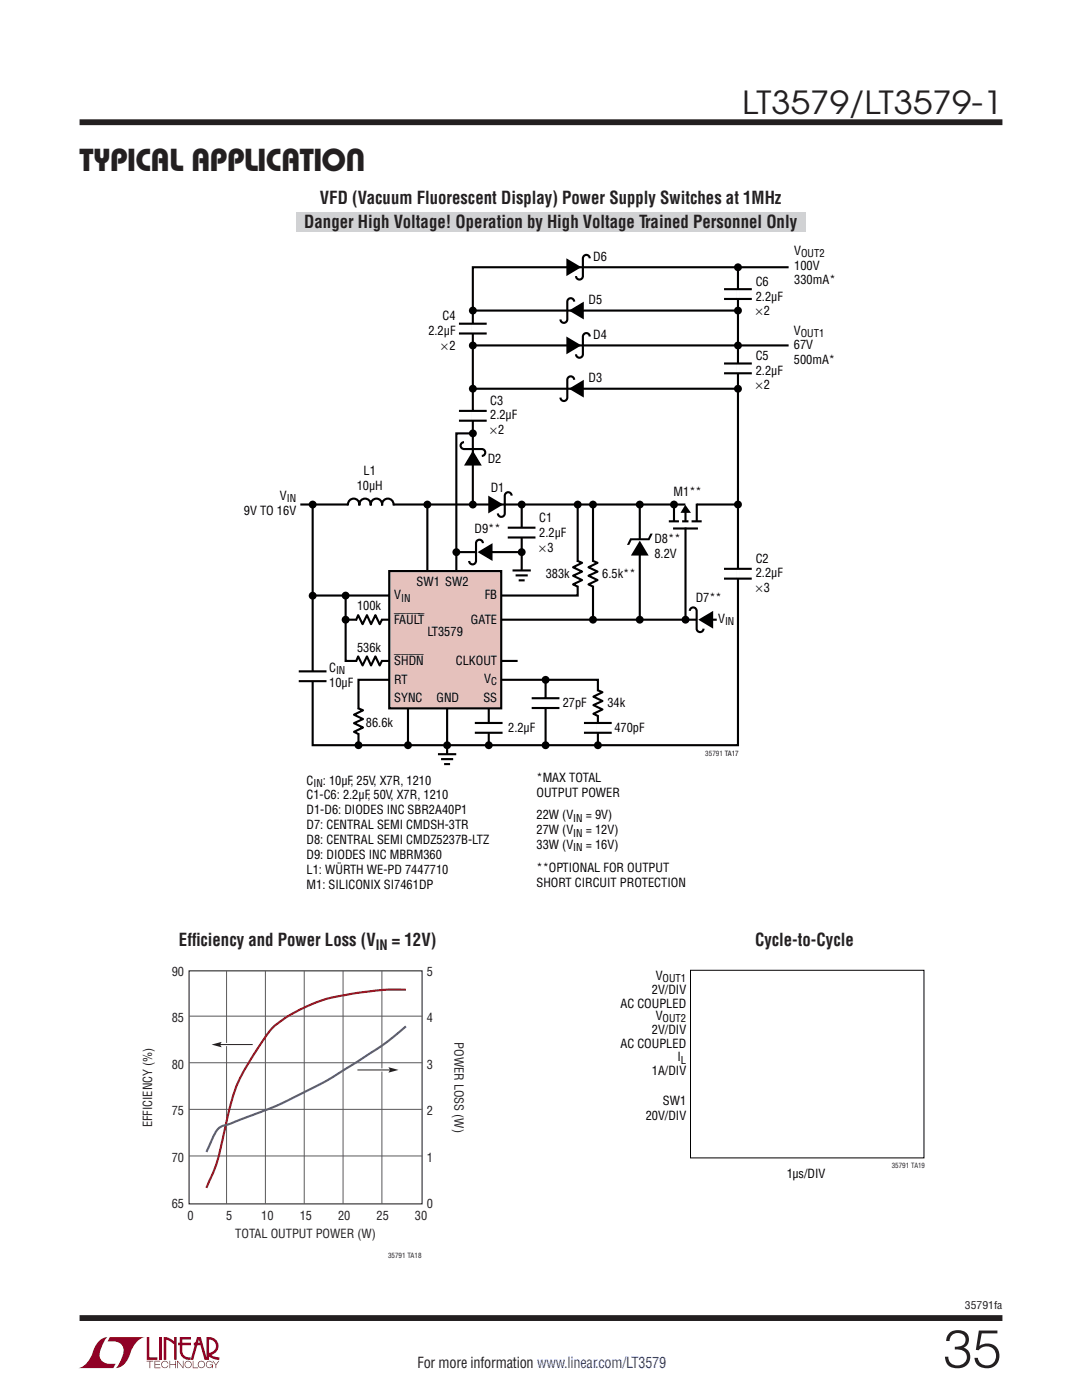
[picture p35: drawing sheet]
<svg xmlns="http://www.w3.org/2000/svg" width="216mm" height="279mm" viewBox="0 0 216 279" stroke-linecap="round" stroke-linejoin="round" font-family="sans-serif">
<defs><g id="words">
<text font-size="10.6" fill="#231f20" x="188.2" y="272.9">35</text>
<g font-size="6.3" fill="#231f20">
<text x="148.1" y="22.8">LT3579/LT3579-1</text>
<text x="15.9" y="34.1">TYPICAL APPLICATION</text>
</g>
<g font-size="3.5" fill="#231f20">
<text x="63.8" y="40.6">VFD (Vacuum Fluorescent Display) Power Supply Switches at 1MHz</text>
<text x="60.7" y="45.6">Danger High Voltage! Operation by High Voltage Trained Personnel Only</text>
<text x="35.7" y="188.8">Eff</text>
<text x="38.3" y="188.8">iciency and Power Loss (V</text>
<text x="78.2" y="188.8">= 12V)</text>
<text x="150.7" y="188.8">Cycle-to-Cycle</text>
</g>
<text font-size="3" fill="#231f20" x="83.3" y="273.1">For more information www.linear.com/LT3579</text>
<text font-size="2.8" fill="#231f20" x="75" y="189.5">IN</text>
<g font-size="2.5">
<text x="118.4" y="52.1">D6</text>
<text x="158.5" y="53.8">100V</text>
<text x="158.5" y="50.8">V</text>
<text x="150.8" y="57">C6</text>
<text x="150.8" y="60">2.2µF</text>
<text x="158.5" y="56.8">330mA*</text>
<text x="88.3" y="63.9">C4</text>
<text x="117.4" y="60.7">D5</text>
<text x="150.8" y="63">×2</text>
<text x="85.5" y="66.9">2.2µF</text>
<text x="88.1" y="69.9">×2</text>
<text x="118.4" y="67.6">D4</text>
<text x="150.8" y="71.8">C5</text>
<text x="158.4" y="66.8">V</text>
<text x="158.4" y="69.7">67V</text>
<text x="117.4" y="76.3">D3</text>
<text x="150.8" y="74.7">2.2µF</text>
<text x="150.8" y="77.7">×2</text>
<text x="158.4" y="72.7">500mA*</text>
<text x="97.8" y="80.7">C3</text>
<text x="97.8" y="83.7">2.2µF</text>
<text x="97.8" y="86.7">×2</text>
<text x="72.5" y="94.9">L1</text>
<text x="97.3" y="92.4">D2</text>
<text x="55.9" y="99.7">V</text>
<text x="71.2" y="97.9">10µH</text>
<text x="97.9" y="98.1">D1</text>
<text x="134.4" y="99">M1**</text>
<text x="48.7" y="102.7">9V TO 16V</text>
<text x="94.7" y="106.4">D9**</text>
<text x="107.6" y="104.2">C1</text>
<text x="107.6" y="107.1">2.2µF</text>
<text x="107.6" y="110.1">×3</text>
<text x="130.6" y="108.4">D8**</text>
<text x="130.6" y="111.4">8.2V</text>
<text x="150.8" y="112.3">C2</text>
<text x="78.7" y="119.6">V</text>
<text x="83.1" y="116.9">SW1 SW2</text>
<text x="96.7" y="119.6">FB</text>
<text x="108.9" y="115.3">383k</text>
<text x="120.2" y="115.3">6.5k**</text>
<text x="150.8" y="115.2">2.2µF</text>
<text x="150.8" y="118.2">×3</text>
<text x="71.2" y="121.8">100k</text>
<text x="78.7" y="124.6">FAULT</text>
<text x="94" y="124.6">GATE</text>
<text x="138.8" y="120.1">D7**</text>
<text x="143.3" y="124.3">V</text>
<text x="71.2" y="130.2">536k</text>
<text x="85.3" y="127">LT3579</text>
<text x="65.7" y="134.1">C</text>
<text x="65.7" y="137">10µF</text>
<text x="78.7" y="136.5">RT</text>
<text x="78.7" y="132.7">SHDN</text>
<text x="91" y="132.7">CLKOUT</text>
<text x="96.6" y="136.2">V</text>
<text x="78.7" y="140">SYNC</text>
<text x="87.1" y="140">GND</text>
<text x="96.4" y="140">SS</text>
<text x="112.3" y="141.2">27pF</text>
<text x="121.2" y="141.1">34k</text>
<text x="73" y="145">86.6k</text>
<text x="101.4" y="146">2.2µF</text>
<text x="122.6" y="146">470pF</text>
<text x="61.2" y="159.5">C1-C6: 2.2µF, 50V, X7R, 1210</text>
<text x="61.2" y="156.6">C</text>
<text x="64.4" y="156.6">: 10µF, 25V, X7R, 1210</text>
<text x="107.1" y="156.1">*MAX TOTAL</text>
<text x="107.1" y="159.1">OUTPUT POWER</text>
<text x="61.2" y="162.5">D1-D6: DIODES INC SBR2A40P1</text>
<text x="61.2" y="165.5">D7: CENTRAL SEMI CMDSH-3TR</text>
<text x="107.1" y="166.4">27W (V</text>
<text x="107.1" y="163.5">22W (V</text>
<text x="116.9" y="163.5">= 9V)</text>
<text x="116.9" y="166.4">= 12V)</text>
<text x="61.2" y="168.4">D8: CENTRAL SEMI CMDZ5237B-LTZ</text>
<text x="61.2" y="171.4">D9: DIODES INC MBRM360</text>
<text x="107.1" y="169.4">33W (V</text>
<text x="116.9" y="169.4">= 16V)</text>
<text x="61.2" y="174.4">L1: WÜRTH WE-PD 7447710</text>
<text x="61.2" y="177.3">M1: SILICONIX SI7461DP</text>
<text x="107.1" y="174.1">**OPTIONAL FOR OUTPUT</text>
<text x="107.1" y="177.1">SHORT CIRCUIT PROTECTION</text>
<text x="130.9" y="195.5">V</text>
<text x="123.8" y="201.1">AC COUPLED</text>
<text x="130.1" y="198.3">2V/DIV</text>
<text x="130.9" y="203.5">V</text>
<text x="123.8" y="209.2">AC COUPLED</text>
<text x="130.1" y="206.3">2V/DIV</text>
<text x="130.1" y="214.6">1A/DIV</text>
<text x="135.2" y="211.8">I</text>
<text x="132.3" y="220.6">SW1</text>
<text x="128.9" y="223.4">20V/DIV</text>
<text x="157" y="235">1µs/DIV</text>
</g>
<g font-size="2.5" fill="#231f20">
<text x="34.3" y="194.8">90</text>
<text x="85.2" y="194.8">5</text>
<text x="34.3" y="204.1">85</text>
<text x="85.2" y="204.1">4</text>
<text x="90.7" y="208" transform="rotate(90 90.7 208)">POWER LOSS (W)</text>
<text x="34.3" y="213.3">80</text>
<text x="85.2" y="213.3">3</text>
<text x="30.4" y="225" transform="rotate(-90 30.4 225)">EFFICIENCY (%)</text>
<text x="34.3" y="222.6">75</text>
<text x="85.2" y="222.6">2</text>
<text x="34.3" y="231.9">70</text>
<text x="85.2" y="231.9">1</text>
<text x="34.3" y="241.2">65</text>
<text x="37.4" y="243.6">0</text>
<text x="45.1" y="243.6">5</text>
<text x="52.1" y="243.6">10</text>
<text x="59.8" y="243.6">15</text>
<text x="67.5" y="243.6">20</text>
<text x="75.1" y="243.6">25</text>
<text x="82.8" y="243.6">30</text>
<text x="85.2" y="241.2">0</text>
<text x="47" y="247">TOTAL OUTPUT POWER (W)</text>
</g>
<g font-size="2.1">
<text x="159.9" y="51.4">OUT2</text>
<text x="159.8" y="67.3">OUT1</text>
<text x="57.2" y="100.2">IN</text>
<text x="80" y="120.1">IN</text>
<text x="144.7" y="124.8">IN</text>
<text x="67.1" y="134.6">IN</text>
<text x="98" y="136.8">C</text>
<text x="62.5" y="157.1">IN</text>
<text x="114.4" y="164">IN</text>
<text x="114.4" y="167">IN</text>
<text x="114.4" y="169.9">IN</text>
<text x="132.2" y="196">OUT1</text>
<text x="132.2" y="204">OUT2</text>
<text x="135.9" y="212.3">L</text>
</g>
<text font-size="2.1" fill="#231f20" x="192.5" y="261.2">35791fa</text>
<g font-size="1.4" fill="#231f20">
<text x="140.7" y="150.9">35791 TA17</text>
<text x="177.9" y="233">35791 TA19</text>
<text x="77.4" y="251">35791 TA18</text>
</g>
</g></defs>
<g fill="#900126">
<path d="M29.3 266.8h.5v4.1h1.6v.5h-2.1z"/>
<path d="M20 267.4l1-.5h.5h-.1a6.2 6.2 0 0 0-1.5 4 2.58 2.58 0 0 0 3.2 1.3l-.5 .8h-7a4.9 4.9 0 0 0 3.1-3.8l.4-.7z"/>
<path d="M21.9 266.9h7a4.9 4.9 0 0 0-3.1 3.7 3.2 3.2 0 0 1-2.7 2.4h.1a6.2 6.2 0 0 0 1.4-4.1 2.58 2.58 0 0 0-3.1-1.2z"/>
<path d="M31.8 266.8h.5v4.6h-.5z"/>
<path d="M32.7 266.8l1 .2 1 .7v-.9h.5v4.6h-.5v-3.1l-1.5-.9v4h-.5z"/>
<path d="M29.3 271.6h1.3v.1h-.6v1.3h-.2v-1.3h-.5z"/>
<path d="M30.8 271.6h1.2v.1h-1v.5h.9v.2h-.9v.5h1v.1h-1.2z"/>
<path d="M33.8 271.6h.2v.6h1v-.6h.1v1.4h-.1v-.6h-1v.6h-.2z"/>
<path d="M35.4 271.6h.1l1 1.2v-1.2h.1v1.4l-1.1-1.2v1.2h-.1z"/>
<path d="M38.5 271.6h.1v1.3h.9v.1h-1z"/>
<path d="M42.4 271.6h.1l.6 .7 .5-.7h.2l-.7 .8v.6h-.1v-.6z"/>
<path d="M35.9 266.8h2.2v.5h-1.7v.7h1.7v.5h-1.7v1.1a1.32 1.32 0 0 0 1.6 1.3v.5l1.3-4.6h.8l1.1 4.1v-4.1a1.84 1.84 0 0 1 2.3 1.4 1.84 1.84 0 0 1-1.4 2.2l.7 .4 1 .1v.5l-1.2-.2-1.1-.6v-.6a1.34 1.34 0 0 0 1.6-1.2 1.34 1.34 0 0 0-1.4-1.5v4.1h-.9l-.8-2.9h-1.3v-.5h1.2l-.2-.7-1.1 4.1a2.06 2.06 0 0 1-2.7-1.3v-1.6h-.4v-.5h.4z"/>
<path d="M37 271.8a.72 .72 0 0 1 1.2 .1 .72 .72 0 0 1-.4 1.1 .72 .72 0 0 1-1-.7h.2a.59 .59 0 0 0 .8 .5 .59 .59 0 0 0 .2-.9 .59 .59 0 0 0-1 .2v.2h-.2z"/>
<path d="M39.7 271.8a.72 .72 0 0 1 1.1 .1 .72 .72 0 0 1-.4 1.1 .72 .72 0 0 1-.9-.7h.1a.59 .59 0 0 0 .8 .5 .59 .59 0 0 0 .2-.9 .59 .59 0 0 0-1 .2v.2h-.1z"/>
<path d="M41.3 271.8a.72 .72 0 0 1 1.2 .2h-.2a.59 .59 0 0 0-.9-.1 .59 .59 0 0 0 .1 .9 .59 .59 0 0 0 .9-.4h-.5v-.1h.6v.7h-.1v-.3a.73 .73 0 0 1-1.1 .2 .73 .73 0 0 1 0-1.1z"/>
<path d="M32.4 271.8a.71 .71 0 0 1 1.2 .3h-.1a.59 .59 0 0 0-.9-.3 .59 .59 0 0 0-.1 1 .59 .59 0 0 0 .9-.3h.2a.73 .73 0 0 1-1.1 .4 .73 .73 0 0 1-.1-1.1z"/>
</g>
<path d="M15.9 24.4h184.1M15.9 263h184.1" fill="none" stroke="#231f20" stroke-width="1.2" stroke-linecap="butt"/>
<g fill="none" stroke="#000" stroke-width=".42">
<path d="M117.7 51.6a.68 .68 0 0 0-.7-.7 .68 .68 0 0 0-.7 .7v3.5a.69 .69 0 0 1-.7 .7 .69 .69 0 0 1-.7-.7M114.6 60.2a.69 .69 0 0 0-.7-.7 .69 .69 0 0 0-.7 .7v3.5a.68 .68 0 0 1-.7 .7 .68 .68 0 0 1-.7-.7M114.6 75.8a.69 .69 0 0 0-.7-.7 .69 .69 0 0 0-.7 .7v3.5a.68 .68 0 0 1-.7 .7 .68 .68 0 0 1-.7-.7M117.7 67.2a.68 .68 0 0 0-.7-.7 .68 .68 0 0 0-.7 .7v3.5a.69 .69 0 0 1-.7 .7 .69 .69 0 0 1-.7-.7M92.6 88.3a.68 .68 0 0 0-.7 .6 .68 .68 0 0 0 .7 .7h3.5a.69 .69 0 0 1 .7 .7 .69 .69 0 0 1-.7 .7M102.1 98.9a.68 .68 0 0 0-.7-.7 .68 .68 0 0 0-.7 .7v3.6a.69 .69 0 0 1-.7 .7 .69 .69 0 0 1-.7-.7M59.9 100.7h87.2M69 118.9v13h34.3M69.4 100.9a1.16 1.16 0 0 1 1.2-1.4 1.16 1.16 0 0 1 1.1 1.4 1.15 1.15 0 0 1 1.1-1.4 1.15 1.15 0 0 1 1.2 1.4 1.15 1.15 0 0 1 1.1-1.4 1.15 1.15 0 0 1 1.2 1.4 1.16 1.16 0 0 1 1.1-1.4 1.16 1.16 0 0 1 1.1 1.4M101.3 105.3h5.5M101.3 107.3h5.5M102.3 113.8h3.6"/>
<path d="M102.9 114.8h2.4M103.5 115.8h1.2M104.1 100.7v13.8M115.3 100.7v18.2h-52.9M133.5 104h2M134.3 105.5h5M134.5 100.5v3.5M136.1 104h1.3M136.8 101.5v2.5M138 104h2M139 100.5v3.5M69 123.7h74"/>
<path d="M137.6 121.9a.68 .68 0 0 1 .7-.7 .68 .68 0 0 1 .7 .7v3.6a.69 .69 0 0 0 .7 .6 .69 .69 0 0 0 .7-.6M71.5 148.7v-13h47.8v13"/>
</g>
<g fill="#000">
<path d="M113 51.6l3 1.7-3 1.8zM113.5 62l3-1.8v3.5zM113.5 77.6l3-1.8v3.5zM113 67.2l3 1.7-3 1.8zM94.4 89.9l1.7 3h-3.5zM97.4 98.9l3 1.8-3 1.8zM136.8 101.2l.6 .9h-1.2zM139.3 123.7l3-1.8v3.6z"/>
<circle cx="91.1" cy="110.2" r=".79"/>
<circle cx="104.1" cy="110.2" r=".79"/>
<circle cx="104.1" cy="100.7" r=".79"/>
<circle cx="134.5" cy="100.7" r=".79"/>
</g>
<path d="M114.1 53.3h2.2M113.2 62h2.2M113.2 77.6h2.2M114.1 68.9h2.2M94.4 89.7v2.2M69.5 100.7h9M98.5 100.7h2.2M104.1 105.3v2M134.5 100.7h4.5M139.1 123.7h2.2" fill="none" stroke="#fff" stroke-width=".71" stroke-linecap="butt"/>
<path d="M104.1 113.9v2.2" fill="none" stroke="#fff" stroke-width=".97" stroke-linecap="butt"/>
<path d="M136.8 101.2l.6 .9h-1.2z" fill="none" stroke="#000" stroke-width=".49"/>
<path d="M77.7 114h22.3v27.4h-22.3z" fill="#e5c1bc"/>
<g fill="none" stroke="#000" stroke-width=".42">
<path d="M144.5 57.7h5.5M144.5 59.7h5.5M147.3 53.5v95.2h-84.9v-48M157.4 53.3h-63v47.4M91.6 64.6h5.5M91.6 66.6h5.5M94.2 68.9h63.2M94.4 77.6h52.7M94.4 62h52.7M144.5 72.5h5.5M144.5 74.5h5.5M91.6 82h5.5"/>
<path d="M91.6 84h5.5M94.4 86.5h-3.3v27.5M77.7 114h22.3v27.4h-22.3zM85.3 100.9v13.1M91.1 110.2h13M96.4 108.4a.69 .69 0 0 0-.7-.7 .69 .69 0 0 0-.7 .7v3.5a.68 .68 0 0 1-.7 .7 .68 .68 0 0 1-.7-.6M115.1 111.9l1.1 .4-1.9 .9 1.9 .9-1.9 .8 1.9 .9-1.9 .8 1 .5M118.2 111.9l1 .4-1.8 .9 1.8 .9-1.8 .8 1.8 .9-1.8 .8 1 .5M118.3 100.7v23M127.7 100.7v23M136.8 105.3v18.4M144.5 113.5h5.5"/>
<path d="M144.5 115.5h5.5M59.6 134h5.5M59.6 135.9h5.5M76.2 123.6l-.4 1-.9-1.8-.9 1.8-.8-1.8-.9 1.8-.8-1.8-.5 1M76.2 131.8l-.4 1-.9-1.8-.9 1.8-.8-1.8-.9 1.8-.8-1.8-.5 1M106.1 139.3h5.5M108.9 135.7v13M119.2 137.7l1 .4-1.8 .9 1.8 .9-1.8 .8 1.8 .9-1.8 .8 1 .5M71.4 141.3l1 .5-1.8 .8 1.8 .9-1.8 .8 1.8 .9-1.8 .9 1 .4M81.4 141.4v7.3M87.4 150.5h3.6M88 151.5h2.4"/>
<path d="M88.6 152.5h1.2M89.2 141.4v9.6M94.7 144.3h5.6M94.7 146.2h5.6M97.5 141.3v7.4M106.1 141.3h5.5M116.5 144.3h5.6M116.5 146.2h5.6"/>
</g>
<g fill="#000">
<path d="M95.3 110.2l3-1.8v3.6zM127.7 107.9l1.7 3h-3.5zM125.7 107.4h3.6l.5-.9h.4l-.6 1.3h-3.6l-.4 .9h-.5z"/>
<circle cx="147.3" cy="53.3" r=".79"/>
<circle cx="94.3" cy="69" r=".79"/>
<circle cx="94.4" cy="77.6" r=".79"/>
<circle cx="94.4" cy="62" r=".79"/>
<circle cx="147.3" cy="77.6" r=".79"/>
<circle cx="147.3" cy="68.9" r=".79"/>
<circle cx="147.3" cy="62" r=".79"/>
<circle cx="94.4" cy="86.5" r=".79"/>
<circle cx="62.4" cy="118.9" r=".79"/>
<circle cx="62.4" cy="100.7" r=".79"/>
<circle cx="69" cy="118.9" r=".79"/>
<circle cx="85.3" cy="100.7" r=".79"/>
<circle cx="94.3" cy="100.7" r=".79"/>
<circle cx="115.3" cy="100.7" r=".79"/>
<circle cx="118.3" cy="100.7" r=".79"/>
<circle cx="127.7" cy="100.7" r=".79"/>
<circle cx="147.3" cy="100.7" r=".79"/>
<circle cx="69" cy="123.7" r=".79"/>
<circle cx="108.9" cy="135.7" r=".79"/>
<circle cx="118.3" cy="123.7" r=".79"/>
<circle cx="127.7" cy="123.7" r=".79"/>
<circle cx="136.8" cy="123.7" r=".79"/>
<circle cx="71.5" cy="148.7" r=".79"/>
<circle cx="81.4" cy="148.7" r=".79"/>
<circle cx="89.2" cy="148.7" r=".79"/>
<circle cx="97.5" cy="148.7" r=".79"/>
<circle cx="108.9" cy="148.7" r=".79"/>
<circle cx="119.3" cy="148.7" r=".79"/>
</g>
<g fill="none" stroke="#fff" stroke-width=".71" stroke-linecap="butt">
<path d="M147.3 57.7v2M94.4 64.6v2M147.3 72.6v1.9M94.4 82v2M95 110.2h2.2M115.2 112.1v4.8M118.3 112.1v4.8M127.7 107.6v2.2M147.2 113.6v1.9M62.4 134v1.9M71.2 123.7h4.9M71.2 131.9h4.9"/>
<path d="M108.9 139.4v1.9M119.3 137.9v4.8M71.5 141.5v4.8M97.5 144.3v1.9M119.3 144.3v1.9"/>
</g>
<path d="M89.2 150.5v2.2" fill="none" stroke="#fff" stroke-width=".97" stroke-linecap="butt"/>
<path d="M37.7 193.8h46.5v46.5h-46.5z" fill="none" stroke="#231f20" stroke-width=".21"/>
<path d="M45.2 193.8v46.5M53 193.8v46.5M60.7 193.8v46.5M68.5 193.8v46.5M76.2 193.8v46.5M37.7 202.8h46.5M37.7 212.1h46.5M37.7 221.4h46.5M37.7 230.7h46.5" fill="none" stroke="#57585a" stroke-width=".2"/>
<path d="M81 197.5a58 58 0 0 0-17.4 2.4 28.9 28.9 0 0 0-9.4 5.4l-3.3 4.7a31.8 31.8 0 0 0-5.6 13.3l-.7 3.3a35.7 35.7 0 0 1-3.4 10.5" fill="none" stroke="#981a1e" stroke-width=".42"/>
<path d="M81 204.8a96.7 96.7 0 0 1-13.5 9.5l-2.6 1.5-5.5 2.8a79.8 79.8 0 0 1-12.2 5.2l-1.6 .6a3.5 3.5 0 0 0-3.2 2.7l-1.2 2.8" fill="none" stroke="#3853a3" stroke-width=".42"/>
<path d="M71.3 213.5h6.5z" fill="#fff"/>
<path d="M71.3 213.5h6.5" fill="none" stroke="#fff" stroke-width=".63" stroke-linecap="butt"/>
<path d="M77.5 213l1.8 .5v.1l-1.8 .5 .3-.6z" fill="#fff"/>
<path d="M77.5 213l1.8 .5v.1l-1.8 .5 .3-.6z" fill="none" stroke="#fff" stroke-width=".53"/>
<path d="M71.3 213.5h6.5" fill="none" stroke="#231f20" stroke-width=".2"/>
<path d="M77.5 213l2 .5-2 .6 .3-.6z" fill="#231f20"/>
<path d="M43.9 208.5h6.5z" fill="#fff"/>
<path d="M43.9 208.5h6.5" fill="none" stroke="#fff" stroke-width=".63" stroke-linecap="butt"/>
<path d="M42.5 208.4l1.7-.5-.3 .6 .3 .5-1.7-.5z" fill="#fff"/>
<path d="M42.5 208.4l1.7-.5-.3 .6 .3 .5-1.7-.5z" fill="none" stroke="#fff" stroke-width=".53"/>
<path d="M43.9 208.5h6.5" fill="none" stroke="#231f20" stroke-width=".2"/>
<path d="M42.3 208.5l1.9-.6-.3 .6 .3 .5z" fill="#231f20"/>
<path d="M137.8 193.6h46.6v37.5h-46.6z" fill="none" stroke="#000" stroke-width=".2"/>
<path d="M59.1 42.4h101.6v3.8h-101.6z" fill="#d1d2d4"/>
<use href="#words"/>
</svg>
